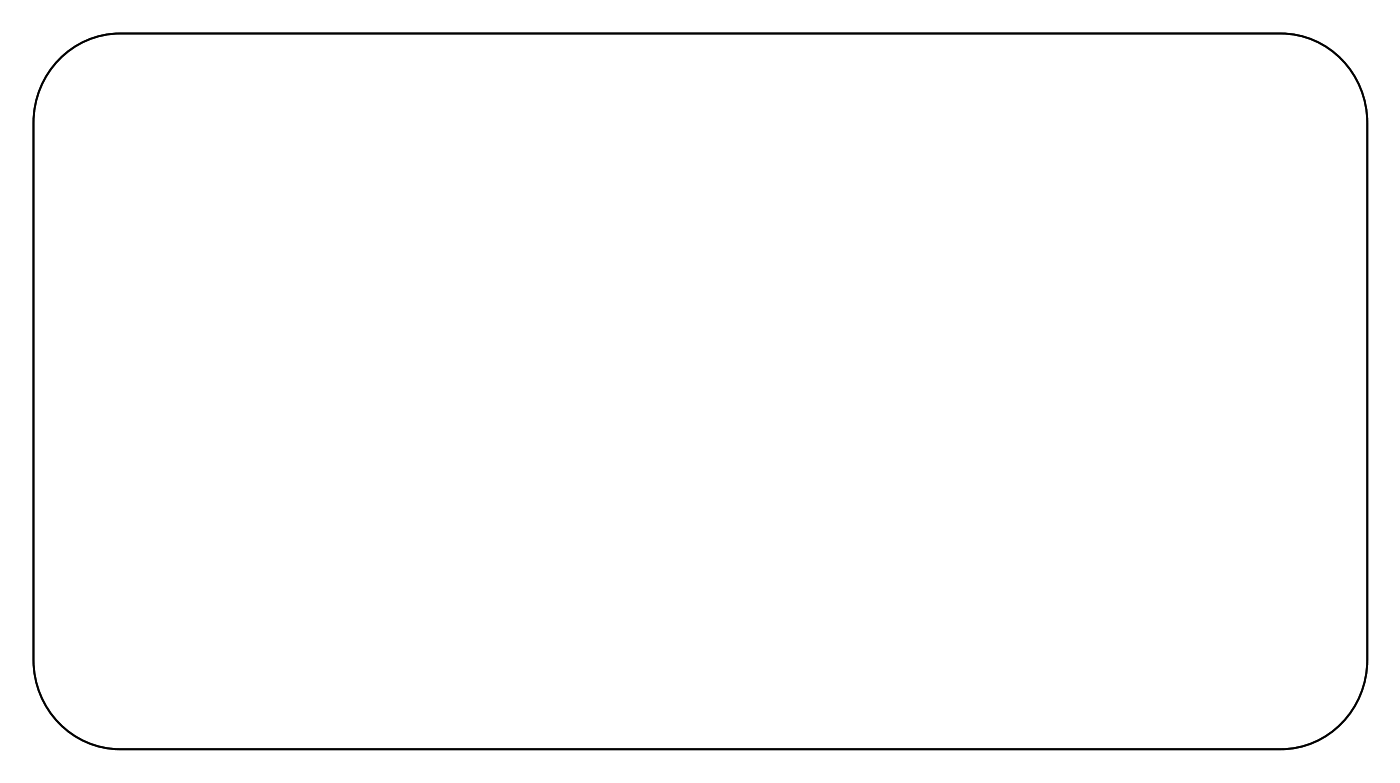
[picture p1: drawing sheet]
<svg xmlns="http://www.w3.org/2000/svg" width="152mm" height="85mm" viewBox="0 0 152 85" stroke-linecap="round" stroke-linejoin="round" font-family="sans-serif">
<path d="M6.8 6.1a9.2 9.2 0 0 1 6.3-2.5h126a9.6 9.6 0 0 1 9.4 9.8v58.2a9.6 9.6 0 0 1-9.4 9.8h-126a9.6 9.6 0 0 1-9.5-9.8v-58.2a9.8 9.8 0 0 1 3.2-7.3z" fill="none" stroke="#000" stroke-width=".2"/>
<path d="M6.8 6.1a9.8 9.8 0 0 0-3.2 7.3v58.2a9.6 9.6 0 0 0 9.5 9.8h126a9.6 9.6 0 0 0 9.4-9.8v-58.2a9.6 9.6 0 0 0-9.4-9.8h-126a9.2 9.2 0 0 0-6.3 2.5zM6.8 6.1a9.2 9.2 0 0 1 6.3-2.5h126a9.5 9.5 0 0 1 9.4 9.8v58.2a9.6 9.6 0 0 1-9.4 9.7h-126a9.5 9.5 0 0 1-9.5-9.7v-58.2a9.8 9.8 0 0 1 3.2-7.3z" fill="#000"/>
<path d="M84.1 76.5l-.1 .6a1.07 1.07 0 0 0 0 1.1 .64 .64 0 0 0 .8-.2 .69 .69 0 0 0 .7 .3 .69 .69 0 0 0 .6-.5l.1-.6 .3-.1v.1a.65 .65 0 0 0-.1 .7 .65 .65 0 0 0 .6 .4l.4-.3a.51 .51 0 0 0 .9 0 .9 .9 0 0 0 1.3-.1v.3a.68 .68 0 0 0-.6 .8 .58 .58 0 0 0 .7 .1 .58 .58 0 0 0 .3-.5l.1-.3 .5-.3a.5 .5 0 0 0 .8 0 .51 .51 0 0 0 .5 .3 .51 .51 0 0 0 .5-.3 .59 .59 0 0 0 .8 .2l-.1 .1a.45 .45 0 0 0-.4 .3 .45 .45 0 0 0 .1 .5 .71 .71 0 0 0 .9-.8l.5-.3a.5 .5 0 0 0 .5 .3 .5 .5 0 0 0 .4-.3 .5 .5 0 0 0 .5 .3 .5 .5 0 0 0 .4-.3 .88 .88 0 0 0 1.4-.1l.1 .3 .3 .1 .2-.1 .4-.2 .1 .1a.6 .6 0 0 0 .6 .2 .6 .6 0 0 0 .4-.5l-.5 .1-.1-.4a.76 .76 0 0 0 .7-1 .78 .78 0 0 0-1.1 .6l-.2 .7-.2 .1h-.1l-.1-.1 .3-1.1 .2-.2-.2-.1 .1-.5h-.1l-.4 .1-.1 .4-.1 .1v.1l-.1 .5a.74 .74 0 0 1-.9 .8v-.3a.85 .85 0 0 0 .7-1 .71 .71 0 0 0-1.1 .3l-.2 .6a.31 .31 0 0 1-.4 .4l.3-1.4h-.5l-.3 1.2-.3 .2-.1-.1 .3-1.3h-.5l-.3 1.3-.3 .3-.1-.1 .3-1.5h-.6a.77 .77 0 0 0-1 .6l-.2 .7a.23 .23 0 0 1-.3 .1l.2-1.4h-.5l-.2 1.1-.2 .3h-.1l-.1-.1 .2-1.3h-.5l-.2 1a.67 .67 0 0 1-.4 .6l.2-1.6h-.4l-.2 .7a.71 .71 0 0 1-.9 .7l-.1-.3a1.08 1.08 0 0 0 .8-.8v-.2l-.1-.1a1.04 1.04 0 0 0-1.2 1.1l-.2 .3h-.1l-.1-.1 .4-2.1-.5 .1-.2 .7a.87 .87 0 0 0-1.1 .5h-.2a.56 .56 0 0 0-.4-.6 .56 .56 0 0 0-.7 .2 1.81 1.81 0 0 0-.4 1.1l-.3 .2-.1-.1 .2-1.3zM92.9 78.6l.3-.1-.2 .4-.2-.2zM89.3 78.6l.2-.1-.2 .4-.1-.1zM85.6 76.8l.2-.2 .1 .1-.1 .3 .1 .4a.49 .49 0 0 1-.5 .5 1.36 1.36 0 0 1 .2-1.1zM93.1 76.8l.3-.1a1.32 1.32 0 0 1-.1 1l-.2 .2-.2-.1v-.5zM87.2 76.7h.3v.1l-.1 .9-.3 .2a.73 .73 0 0 1 0-1zM99.2 76.7l.2-.1a.52 .52 0 0 1-.4 .7zM96.9 76.6h.2a.5 .5 0 0 1-.5 .7l.1-.3zM89.2 76.7l.1-.1a.5 .5 0 0 1-.4 .7zM101 76.7a1.04 1.04 0 0 0-.1 1.5 .96 .96 0 0 0 1.1-.3 .68 .68 0 0 0 .7 .4 .68 .68 0 0 0 .6-.6l.2-.5 .2-.1-.2 1.1a.4 .4 0 0 0 .6-.1l.2-.9 .1-.4h.2l.1 .1-.3 1.3h.5l.3-1 .1-.4h.2l.1 .3a1.23 1.23 0 0 0 0 1.1 .39 .39 0 0 0 .6-.3l-.3-.1 .1-.4a.69 .69 0 0 0-.1-.9h-.3l-.4 .2-.1-.1a.47 .47 0 0 0-.7 0v-.1h-.5l-.1 .4-.3 .1a.53 .53 0 0 0-.5-.6 1.16 1.16 0 0 0-1 1.2l-.1 .2a.51 .51 0 0 1-.7 0 1.56 1.56 0 0 1 .3-1.1l.2-.1v.4h.1l.1-.1 .1-.3a.67 .67 0 0 0-1 .1zM102.8 76.8l.2-.1h.1v.3v.4a.49 .49 0 0 1-.5 .5 1.36 1.36 0 0 1 .2-1.1zM78.4 76.7a1.24 1.24 0 0 0-.2 1.4 .57 .57 0 0 0 .8-.1l.1 .1a.5 .5 0 0 0 .8-.1 .54 .54 0 0 0 .5 .3 .54 .54 0 0 0 .5-.3 .79 .79 0 0 0 .9 .2 .79 .79 0 0 0 .5-.8v-.2l.3-.1-.2 1.1h.5l.3-1.3 .3-.2 .1 .3h.2l.1-.3a.35 .35 0 0 0-.6-.1l-.1-.1h-.4a.42 .42 0 0 1-.4 .5h-.1a.55 .55 0 0 0-.3-.6 .55 .55 0 0 0-.6 .2l-.3 .4-.2 .4a.4 .4 0 0 1-.4 .5 1.87 1.87 0 0 1 .2-1.3l.2-.1-.1-.1v-.5h-.3a.4 .4 0 0 0-.3 .5l-.1 .1 .1 .1-.1 .5a.92 .92 0 0 1-.4 .8l-.2-.1 .3-1.3h-.6a.67 .67 0 0 0-.8 .2zM81.8 76.7l.1-.1 .1 .1-.1 .3a.69 .69 0 0 1-.4 .9 1.24 1.24 0 0 1 .3-1.2zM78.9 76.7h.2a.67 .67 0 0 1 0 .7 .38 .38 0 0 1-.5 .5 1.26 1.26 0 0 1 .3-1.2zM75.5 76.7a.99 .99 0 0 0-.1 1.5 .84 .84 0 0 0 1.1-.8v-.2l.3-.1-.2 1.1h.5l.2-.9a.44 .44 0 0 1 .4-.5l.1 .1h.2l.1-.3a.38 .38 0 0 0-.6 0v-.1h-.5l-.2 .4-.2 .1a.59 .59 0 0 0-.5-.6 .59 .59 0 0 0-.6 .3zM76 76.7l.1-.1 .1 .2v.4a.74 .74 0 0 1-.4 .7h-.1a1.27 1.27 0 0 1 .3-1.2zM71.1 75.8l-.4 1.8a.44 .44 0 0 0 0 .5 .44 .44 0 0 0 .6 .1l.3-.2a.59 .59 0 0 0 1 0l.2 .3h.3l.3-.3a.9 .9 0 0 0 1 .2 .9 .9 0 0 0 .6-.8 .6 .6 0 0 0-.6-.9h-.1l.1-.8a.43 .43 0 0 0-.5 .2l-.3 1.5a.41 .41 0 0 1-.5 .5l.2-1.4h-.5a.84 .84 0 0 0-1.1 .7 .69 .69 0 0 1-.3 .7h-.2v-.1l.3-2zM74.3 76.7l.2 .1a.83 .83 0 0 1-.4 1.1l-.1-.1v-.2zM72.5 76.7h.2a.68 .68 0 0 1-.1 .7 .38 .38 0 0 1-.4 .5 1.25 1.25 0 0 1 .3-1.2zM99.8 78a.3 .3 0 0 0 .6 0 .3 .3 0 0 0-.6 0zM90 76a.3 .3 0 0 0 .6 0 .3 .3 0 0 0-.6 0zM84.2 76a.28 .28 0 0 0 .5 0 .28 .28 0 0 0-.5 0z" fill="#fff"/>
<g fill="none" stroke="#fff" stroke-width=".11">
<path d="M71.1 75.8h.4l-.3 2v.1h.2a.69 .69 0 0 0 .3-.7 .85 .85 0 0 1 1.1-.7h.5l-.2 1.3 .1 .2a.54 .54 0 0 0 .4-.6l.3-1.5a.43 .43 0 0 1 .5-.2l-.1 .8h.1a.6 .6 0 0 1 .6 .9 .9 .9 0 0 1-.6 .8 .9 .9 0 0 1-1-.2l-.3 .3h-.3l-.2-.3a.68 .68 0 0 1-1 0 .59 .59 0 0 1-.9 .1v-.5zM72.5 76.7h.2a.68 .68 0 0 1-.1 .7 .38 .38 0 0 1-.4 .5 1.25 1.25 0 0 1 .3-1.2zM74.3 76.7l.2 .1a.83 .83 0 0 1-.4 1.1l-.1-.1v-.2zM75.5 76.7a.59 .59 0 0 1 .6-.3 .59 .59 0 0 1 .5 .6l.2-.1 .2-.4h.5v.1a.35 .35 0 0 1 .6 0l-.1 .3h-.2l-.2-.1a.51 .51 0 0 0-.3 .5l-.2 .9h-.4h-.1l.2-1.1-.3 .1a.96 .96 0 0 1-1.1 1 .99 .99 0 0 1 .1-1.5zM76 76.7l.1-.1 .1 .2v.4a.74 .74 0 0 1-.4 .7h-.1a1.27 1.27 0 0 1 .3-1.2zM78.4 76.7a.78 .78 0 0 1 .9-.2h.5l-.3 1.3 .2 .1a1.71 1.71 0 0 0 .4-1.3v-.1l.1-.1a.42 .42 0 0 1 .2-.4 .42 .42 0 0 1 .4-.1v.5l.1 .1-.2 .1-.1 .3a1.57 1.57 0 0 0-.1 1 .4 .4 0 0 0 .4-.5l.1-.2a.81 .81 0 0 1 1.2-.6l.1 .4h.1a.42 .42 0 0 0 .4-.5h.4l.1 .1 .1-.1a.31 .31 0 0 1 .5 .2l-.1 .3h-.2l-.1-.3-.3 .2-.3 1.3h-.5l.2-1h-.3a1.01 1.01 0 0 1-.9 1.1l-.5-.3a.56 .56 0 0 1-1 0l-.1 .1a.46 .46 0 0 1-.8-.1 .53 .53 0 0 1-.5 .3 .53 .53 0 0 1-.5-.4v-.4zM78.9 76.7h.2a.67 .67 0 0 1 0 .7 .38 .38 0 0 1-.5 .5 1.26 1.26 0 0 1 .3-1.2zM81.8 76.7l.1-.1 .1 .1-.1 .3a.69 .69 0 0 1-.4 .9 1.24 1.24 0 0 1 .3-1.2zM84.1 76.5h.5l-.2 1.3 .1 .1 .3-.2a1.21 1.21 0 0 1 1.1-1.3 .51 .51 0 0 1 .4 .6h.2l.3-.3a.68 .68 0 0 1 .8-.2l.2-.7 .5-.1-.4 2.1 .1 .1a.41 .41 0 0 0 .3-.5l.2-.5a.73 .73 0 0 1 1.1-.3 .71 .71 0 0 1-.6 .9l-.2 .1v.2a.44 .44 0 0 0 .8-.1l.1-.1 .3-1.1h.4l-.2 1.6a1.41 1.41 0 0 0 .5-1.3l.2-.3h.4l-.2 1.3 .1 .1 .2-.2 .3-1.2h.5l-.2 1.4a.23 .23 0 0 0 .3-.1 1.09 1.09 0 0 1 1.2-1.3h.6l-.3 1.5 .1 .1 .3-.3 .3-1.3h.5l-.3 1.3 .1 .1 .3-.2 .3-1.2h.5l-.3 1.4h.3l.1-.1 .1-.5a.95 .95 0 0 1 1.1-.8 .64 .64 0 0 1 .1 .6 .64 .64 0 0 1-.6 .4l-.1 .1-.1 .1a.43 .43 0 0 0 .8 .1l.2-.7 .1-.5v-.1l.1-.1 .1-.4 .1-.1h.4l-.1 .5 .2 .1-.2 .2-.3 1.1 .1 .1h.3l.1-.3a1.07 1.07 0 0 1 1.1-1.2l.2 .2a.91 .91 0 0 1-.8 1l.1 .3 .5-.1v.1a.62 .62 0 0 1-.5 .4 .62 .62 0 0 1-.6-.3 .56 .56 0 0 1-1 0v-.1l-.1 .1a.82 .82 0 0 1-1.3 0 .5 .5 0 0 1-.4 .3 .5 .5 0 0 1-.5-.3 .54 .54 0 0 1-.9 0 .77 .77 0 0 0-.6 .8 .51 .51 0 0 1-.5 .3 .51 .51 0 0 1-.5-.3 .83 .83 0 0 1 .6-.6 .54 .54 0 0 1-.8-.2 .53 .53 0 0 1-1 0 .55 .55 0 0 1-.9 0l-.4 .3a.71 .71 0 0 1-1 .8l-.1-.3a.85 .85 0 0 1 .6-.6v-.3a.9 .9 0 0 1-1.3 .1 .53 .53 0 0 1-.9 0l-.2 .1a.49 .49 0 0 1-.6 .1 .49 .49 0 0 1-.2-.5l.1-.6-.3 .2a.9 .9 0 0 1-1.2 .9l-.2-.2-.3 .2a.41 .41 0 0 1-.4 0 .41 .41 0 0 1-.2-.4zM85.6 76.8l.2-.2 .1 .1-.1 .3 .1 .4a.49 .49 0 0 1-.5 .5 1.36 1.36 0 0 1 .2-1.1zM87.2 76.7h.3v.1l-.1 .9-.3 .2a.73 .73 0 0 1 0-1zM89.2 76.7l.1-.1a.5 .5 0 0 1-.4 .7z"/>
<path d="M89.3 78.6l.2-.1-.2 .4-.1-.1zM92.9 78.6l.3-.1-.2 .4-.2-.2zM93.1 76.8l.3-.1a1.32 1.32 0 0 1-.1 1l-.2 .2-.2-.1v-.5zM96.9 76.6h.2a.5 .5 0 0 1-.5 .7l.1-.3zM99.2 76.7l.2-.1a.52 .52 0 0 1-.4 .7zM101 76.7a.72 .72 0 0 1 1-.1l-.1 .3-.1 .1h-.1v-.4a1.03 1.03 0 0 0-.5 1.2 .54 .54 0 0 0 .9-.4 .99 .99 0 0 1 1.1-.9l.2 .1 .1 .4 .3-.1 .1-.4h.5v.1a.47 .47 0 0 1 .8 .1 .55 .55 0 0 1 .8-.1l.1 .4-.2 .8 .3 .1a.38 .38 0 0 1-.3 .4 .38 .38 0 0 1-.4-.2l.1-1.2-.1-.1-.3 .1-.3 1.3h-.5l.3-1.3-.1-.1-.2 .1-.3 1.2a.4 .4 0 0 1-.6 .1l.2-1.1-.2 .1a.92 .92 0 0 1-1.3 .9l-.2-.2a.84 .84 0 0 1-1.3 .1 1.5 1.5 0 0 1 .3-1.3zM102.8 76.8l.3-.2v.1v.3v.4a.49 .49 0 0 1-.5 .5 1.36 1.36 0 0 1 .2-1.1z"/>
<circle cx="84.5" cy="76" r=".28"/>
<circle cx="90.3" cy="76" r=".28"/>
<circle cx="100.1" cy="78" r=".28"/>
</g>
<circle cx="141.2" cy="10.2" r="2" fill="#fff"/>
<circle cx="141.2" cy="10.2" r="2" fill="none" stroke="#fff" stroke-width="1.3" stroke-linecap="butt"/>
<circle cx="141.4" cy="74" r="2" fill="#fff"/>
<circle cx="141.4" cy="74" r="2" fill="none" stroke="#fff" stroke-width="1.3" stroke-linecap="butt"/>
<circle cx="11.6" cy="10.2" r="2" fill="#fff"/>
<circle cx="11.6" cy="10.2" r="2" fill="none" stroke="#fff" stroke-width="1.3" stroke-linecap="butt"/>
<circle cx="11.8" cy="74" r="2" fill="#fff"/>
<circle cx="11.8" cy="74" r="2" fill="none" stroke="#fff" stroke-width="1.3" stroke-linecap="butt"/>
<circle cx="97.4" cy="10.4" r="1.28" fill="#fff"/>
<circle cx="97.4" cy="10.4" r="1.28" fill="none" stroke="#fff" stroke-width=".51"/>
<circle cx="93.6" cy="14.2" r="1.28" fill="#fff"/>
<circle cx="93.6" cy="14.2" r="1.28" fill="none" stroke="#fff" stroke-width=".51"/>
<circle cx="101.2" cy="14.2" r="1.28" fill="#fff"/>
<circle cx="101.2" cy="14.2" r="1.28" fill="none" stroke="#fff" stroke-width=".51"/>
<circle cx="93.2" cy="7.1" r="1.07" fill="#fff"/>
<circle cx="93.2" cy="7.1" r="1.07" fill="none" stroke="#fff" stroke-width=".25"/>
<circle cx="101.7" cy="7.1" r="1.07" fill="#fff"/>
<circle cx="101.7" cy="7.1" r="1.07" fill="none" stroke="#fff" stroke-width=".25"/>
<circle cx="111.8" cy="10.4" r="1.28" fill="#fff"/>
<circle cx="111.8" cy="10.4" r="1.28" fill="none" stroke="#fff" stroke-width=".51"/>
<circle cx="108" cy="14.2" r="1.28" fill="#fff"/>
<circle cx="108" cy="14.2" r="1.28" fill="none" stroke="#fff" stroke-width=".51"/>
<circle cx="115.6" cy="14.2" r="1.28" fill="#fff"/>
<circle cx="115.6" cy="14.2" r="1.28" fill="none" stroke="#fff" stroke-width=".51"/>
<circle cx="107.6" cy="7.1" r="1.07" fill="#fff"/>
<circle cx="107.6" cy="7.1" r="1.07" fill="none" stroke="#fff" stroke-width=".25"/>
<circle cx="116.1" cy="7.1" r="1.07" fill="#fff"/>
<circle cx="116.1" cy="7.1" r="1.07" fill="none" stroke="#fff" stroke-width=".25"/>
<circle cx="23.4" cy="69" r=".84" fill="#fff"/>
<circle cx="23.4" cy="69" r=".84" fill="none" stroke="#fff" stroke-width=".73" stroke-linecap="butt"/>
<circle cx="18.4" cy="69" r=".84" fill="#fff"/>
<circle cx="18.4" cy="69" r=".84" fill="none" stroke="#fff" stroke-width=".73" stroke-linecap="butt"/>
<circle cx="18.4" cy="56.5" r=".84" fill="#fff"/>
<circle cx="18.4" cy="56.5" r=".84" fill="none" stroke="#fff" stroke-width=".73" stroke-linecap="butt"/>
<circle cx="23.4" cy="56.5" r=".84" fill="#fff"/>
<circle cx="23.4" cy="56.5" r=".84" fill="none" stroke="#fff" stroke-width=".73" stroke-linecap="butt"/>
<circle cx="129" cy="58.9" r=".84" fill="#fff"/>
<circle cx="129" cy="58.9" r=".84" fill="none" stroke="#fff" stroke-width=".73" stroke-linecap="butt"/>
<circle cx="125.4" cy="55.3" r=".84" fill="#fff"/>
<circle cx="125.4" cy="55.3" r=".84" fill="none" stroke="#fff" stroke-width=".73" stroke-linecap="butt"/>
<circle cx="134.3" cy="46.5" r=".84" fill="#fff"/>
<circle cx="134.3" cy="46.5" r=".84" fill="none" stroke="#fff" stroke-width=".73" stroke-linecap="butt"/>
<circle cx="137.8" cy="50" r=".84" fill="#fff"/>
<circle cx="137.8" cy="50" r=".84" fill="none" stroke="#fff" stroke-width=".73" stroke-linecap="butt"/>
<circle cx="116.8" cy="71.3" r=".84" fill="#fff"/>
<circle cx="116.8" cy="71.3" r=".84" fill="none" stroke="#fff" stroke-width=".73" stroke-linecap="butt"/>
<circle cx="113.2" cy="67.7" r=".84" fill="#fff"/>
<circle cx="113.2" cy="67.7" r=".84" fill="none" stroke="#fff" stroke-width=".73" stroke-linecap="butt"/>
<circle cx="122.1" cy="58.9" r=".84" fill="#fff"/>
<circle cx="122.1" cy="58.9" r=".84" fill="none" stroke="#fff" stroke-width=".73" stroke-linecap="butt"/>
<circle cx="125.6" cy="62.4" r=".84" fill="#fff"/>
<circle cx="125.6" cy="62.4" r=".84" fill="none" stroke="#fff" stroke-width=".73" stroke-linecap="butt"/>
<circle cx="96.8" cy="53" r=".7" fill="#fff"/>
<circle cx="96.8" cy="53" r=".7" fill="none" stroke="#fff" stroke-width=".76" stroke-linecap="butt"/>
<circle cx="96.8" cy="47.2" r=".7" fill="#fff"/>
<circle cx="96.8" cy="47.2" r=".7" fill="none" stroke="#fff" stroke-width=".76" stroke-linecap="butt"/>
<path d="M93.2 29h1.6v1.6h-1.6z" fill="#fff"/>
<path d="M93.2 29h1.6v1.6h-1.6z" fill="none" stroke="#fff" stroke-width=".76" stroke-linecap="butt"/>
<circle cx="94" cy="29.8" r=".79" fill="#fff"/>
<circle cx="94" cy="29.8" r=".79" fill="none" stroke="#fff" stroke-width=".76" stroke-linecap="butt"/>
<circle cx="94" cy="37.4" r=".79" fill="#fff"/>
<circle cx="94" cy="37.4" r=".79" fill="none" stroke="#fff" stroke-width=".76" stroke-linecap="butt"/>
<path d="M96.2 29h1.6v1.6h-1.6z" fill="#fff"/>
<path d="M96.2 29h1.6v1.6h-1.6z" fill="none" stroke="#fff" stroke-width=".76" stroke-linecap="butt"/>
<circle cx="97" cy="29.8" r=".79" fill="#fff"/>
<circle cx="97" cy="29.8" r=".79" fill="none" stroke="#fff" stroke-width=".76" stroke-linecap="butt"/>
<circle cx="97" cy="37.4" r=".79" fill="#fff"/>
<circle cx="97" cy="37.4" r=".79" fill="none" stroke="#fff" stroke-width=".76" stroke-linecap="butt"/>
<circle cx="97" cy="19.6" r=".7" fill="#fff"/>
<circle cx="97" cy="19.6" r=".7" fill="none" stroke="#fff" stroke-width=".76" stroke-linecap="butt"/>
<circle cx="97" cy="27.2" r=".7" fill="#fff"/>
<circle cx="97" cy="27.2" r=".7" fill="none" stroke="#fff" stroke-width=".76" stroke-linecap="butt"/>
<circle cx="94" cy="19.6" r=".7" fill="#fff"/>
<circle cx="94" cy="19.6" r=".7" fill="none" stroke="#fff" stroke-width=".76" stroke-linecap="butt"/>
<circle cx="94" cy="27.2" r=".7" fill="#fff"/>
<circle cx="94" cy="27.2" r=".7" fill="none" stroke="#fff" stroke-width=".76" stroke-linecap="butt"/>
<circle cx="106" cy="27.8" r=".7" fill="#fff"/>
<circle cx="106" cy="27.8" r=".7" fill="none" stroke="#fff" stroke-width=".76" stroke-linecap="butt"/>
<circle cx="106" cy="35.4" r=".7" fill="#fff"/>
<circle cx="106" cy="35.4" r=".7" fill="none" stroke="#fff" stroke-width=".76" stroke-linecap="butt"/>
<circle cx="92.8" cy="48.8" r=".7" fill="#fff"/>
<circle cx="92.8" cy="48.8" r=".7" fill="none" stroke="#fff" stroke-width=".76" stroke-linecap="butt"/>
<circle cx="92.8" cy="51.4" r=".7" fill="#fff"/>
<circle cx="92.8" cy="51.4" r=".7" fill="none" stroke="#fff" stroke-width=".76" stroke-linecap="butt"/>
<circle cx="104.6" cy="19.8" r=".7" fill="#fff"/>
<circle cx="104.6" cy="19.8" r=".7" fill="none" stroke="#fff" stroke-width=".76" stroke-linecap="butt"/>
<circle cx="104.6" cy="12.2" r=".7" fill="#fff"/>
<circle cx="104.6" cy="12.2" r=".7" fill="none" stroke="#fff" stroke-width=".76" stroke-linecap="butt"/>
<circle cx="142.2" cy="31.2" r=".74" fill="#fff"/>
<circle cx="142.2" cy="31.2" r=".74" fill="none" stroke="#fff" stroke-width=".68" stroke-linecap="butt"/>
<circle cx="139.7" cy="31.2" r=".74" fill="#fff"/>
<circle cx="139.7" cy="31.2" r=".74" fill="none" stroke="#fff" stroke-width=".68" stroke-linecap="butt"/>
<circle cx="137.1" cy="31.2" r=".74" fill="#fff"/>
<circle cx="137.1" cy="31.2" r=".74" fill="none" stroke="#fff" stroke-width=".68" stroke-linecap="butt"/>
<circle cx="144.6" cy="23.7" r="1.35" fill="#fff"/>
<circle cx="144.6" cy="23.7" r="1.35" fill="none" stroke="#fff" stroke-width=".71" stroke-linecap="butt"/>
<circle cx="134.7" cy="23.7" r="1.35" fill="#fff"/>
<circle cx="134.7" cy="23.7" r="1.35" fill="none" stroke="#fff" stroke-width=".71" stroke-linecap="butt"/>
<circle cx="16.8" cy="31.2" r=".74" fill="#fff"/>
<circle cx="16.8" cy="31.2" r=".74" fill="none" stroke="#fff" stroke-width=".68" stroke-linecap="butt"/>
<circle cx="14.3" cy="31.2" r=".74" fill="#fff"/>
<circle cx="14.3" cy="31.2" r=".74" fill="none" stroke="#fff" stroke-width=".68" stroke-linecap="butt"/>
<circle cx="11.7" cy="31.2" r=".74" fill="#fff"/>
<circle cx="11.7" cy="31.2" r=".74" fill="none" stroke="#fff" stroke-width=".68" stroke-linecap="butt"/>
<circle cx="19.2" cy="23.7" r="1.35" fill="#fff"/>
<circle cx="19.2" cy="23.7" r="1.35" fill="none" stroke="#fff" stroke-width=".71" stroke-linecap="butt"/>
<circle cx="9.3" cy="23.7" r="1.35" fill="#fff"/>
<circle cx="9.3" cy="23.7" r="1.35" fill="none" stroke="#fff" stroke-width=".71" stroke-linecap="butt"/>
<circle cx="42.8" cy="14.2" r=".7" fill="#fff"/>
<circle cx="42.8" cy="14.2" r=".7" fill="none" stroke="#fff" stroke-width=".76" stroke-linecap="butt"/>
<circle cx="42.8" cy="7.8" r=".7" fill="#fff"/>
<circle cx="42.8" cy="7.8" r=".7" fill="none" stroke="#fff" stroke-width=".76" stroke-linecap="butt"/>
<circle cx="38.4" cy="29.8" r=".7" fill="#fff"/>
<circle cx="38.4" cy="29.8" r=".7" fill="none" stroke="#fff" stroke-width=".76" stroke-linecap="butt"/>
<circle cx="31.4" cy="29.8" r=".7" fill="#fff"/>
<circle cx="31.4" cy="29.8" r=".7" fill="none" stroke="#fff" stroke-width=".76" stroke-linecap="butt"/>
<circle cx="38.4" cy="27.2" r=".7" fill="#fff"/>
<circle cx="38.4" cy="27.2" r=".7" fill="none" stroke="#fff" stroke-width=".76" stroke-linecap="butt"/>
<circle cx="31.4" cy="27.2" r=".7" fill="#fff"/>
<circle cx="31.4" cy="27.2" r=".7" fill="none" stroke="#fff" stroke-width=".76" stroke-linecap="butt"/>
<circle cx="63.6" cy="43" r=".7" fill="#fff"/>
<circle cx="63.6" cy="43" r=".7" fill="none" stroke="#fff" stroke-width=".76" stroke-linecap="butt"/>
<circle cx="63.6" cy="37.1" r=".7" fill="#fff"/>
<circle cx="63.6" cy="37.1" r=".7" fill="none" stroke="#fff" stroke-width=".76" stroke-linecap="butt"/>
<circle cx="36.8" cy="52.6" r=".7" fill="#fff"/>
<circle cx="36.8" cy="52.6" r=".7" fill="none" stroke="#fff" stroke-width=".76" stroke-linecap="butt"/>
<circle cx="41.7" cy="52.6" r=".7" fill="#fff"/>
<circle cx="41.7" cy="52.6" r=".7" fill="none" stroke="#fff" stroke-width=".76" stroke-linecap="butt"/>
<circle cx="80.1" cy="22.1" r=".7" fill="#fff"/>
<circle cx="80.1" cy="22.1" r=".7" fill="none" stroke="#fff" stroke-width=".76" stroke-linecap="butt"/>
<circle cx="79.9" cy="31.7" r=".7" fill="#fff"/>
<circle cx="79.9" cy="31.7" r=".7" fill="none" stroke="#fff" stroke-width=".76" stroke-linecap="butt"/>
<path d="M55.8 72.9h1.4v1.4h-1.4z" fill="#fff"/>
<path d="M55.8 72.9h1.4v1.4h-1.4z" fill="none" stroke="#fff" stroke-width=".76" stroke-linecap="butt"/>
<circle cx="56.5" cy="73.6" r=".7" fill="#fff"/>
<circle cx="56.5" cy="73.6" r=".7" fill="none" stroke="#fff" stroke-width=".76" stroke-linecap="butt"/>
<circle cx="56.5" cy="76.1" r=".7" fill="#fff"/>
<circle cx="56.5" cy="76.1" r=".7" fill="none" stroke="#fff" stroke-width=".76" stroke-linecap="butt"/>
<path d="M55.9 69.1h1.4v1.4h-1.4z" fill="#fff"/>
<path d="M55.9 69.1h1.4v1.4h-1.4z" fill="none" stroke="#fff" stroke-width=".76" stroke-linecap="butt"/>
<circle cx="56.6" cy="69.8" r=".7" fill="#fff"/>
<circle cx="56.6" cy="69.8" r=".7" fill="none" stroke="#fff" stroke-width=".76" stroke-linecap="butt"/>
<circle cx="56.6" cy="67.3" r=".7" fill="#fff"/>
<circle cx="56.6" cy="67.3" r=".7" fill="none" stroke="#fff" stroke-width=".76" stroke-linecap="butt"/>
<circle cx="52" cy="54.1" r=".7" fill="#fff"/>
<circle cx="52" cy="54.1" r=".7" fill="none" stroke="#fff" stroke-width=".76" stroke-linecap="butt"/>
<circle cx="52" cy="48" r=".7" fill="#fff"/>
<circle cx="52" cy="48" r=".7" fill="none" stroke="#fff" stroke-width=".76" stroke-linecap="butt"/>
<circle cx="86.1" cy="62.2" r=".64" fill="#fff"/>
<circle cx="86.1" cy="62.2" r=".64" fill="none" stroke="#fff" stroke-width=".76" stroke-linecap="butt"/>
<circle cx="86.1" cy="59.6" r=".64" fill="#fff"/>
<circle cx="86.1" cy="59.6" r=".64" fill="none" stroke="#fff" stroke-width=".76" stroke-linecap="butt"/>
<circle cx="79.3" cy="60.2" r=".6" fill="#fff"/>
<circle cx="79.3" cy="60.2" r=".6" fill="none" stroke="#fff" stroke-width=".65" stroke-linecap="butt"/>
<path d="M78.7 59.6h1.2v1.2h-1.2z" fill="#fff"/>
<path d="M78.7 59.6h1.2v1.2h-1.2z" fill="none" stroke="#fff" stroke-width=".65" stroke-linecap="butt"/>
<circle cx="79.3" cy="62.7" r=".6" fill="#fff"/>
<circle cx="79.3" cy="62.7" r=".6" fill="none" stroke="#fff" stroke-width=".65" stroke-linecap="butt"/>
<circle cx="83.3" cy="58" r=".7" fill="#fff"/>
<circle cx="83.3" cy="58" r=".7" fill="none" stroke="#fff" stroke-width=".76" stroke-linecap="butt"/>
<circle cx="83.3" cy="65.6" r=".7" fill="#fff"/>
<circle cx="83.3" cy="65.6" r=".7" fill="none" stroke="#fff" stroke-width=".76" stroke-linecap="butt"/>
<circle cx="49.8" cy="43.5" r=".6" fill="#fff"/>
<circle cx="49.8" cy="43.5" r=".6" fill="none" stroke="#fff" stroke-width=".65" stroke-linecap="butt"/>
<path d="M49.2 42.9h1.2v1.2h-1.2z" fill="#fff"/>
<path d="M49.2 42.9h1.2v1.2h-1.2z" fill="none" stroke="#fff" stroke-width=".65" stroke-linecap="butt"/>
<circle cx="49.8" cy="41" r=".6" fill="#fff"/>
<circle cx="49.8" cy="41" r=".6" fill="none" stroke="#fff" stroke-width=".65" stroke-linecap="butt"/>
<circle cx="71" cy="21.9" r=".7" fill="#fff"/>
<circle cx="71" cy="21.9" r=".7" fill="none" stroke="#fff" stroke-width=".76" stroke-linecap="butt"/>
<circle cx="77.5" cy="21.9" r=".7" fill="#fff"/>
<circle cx="77.5" cy="21.9" r=".7" fill="none" stroke="#fff" stroke-width=".76" stroke-linecap="butt"/>
<circle cx="71" cy="17.4" r=".7" fill="#fff"/>
<circle cx="71" cy="17.4" r=".7" fill="none" stroke="#fff" stroke-width=".76" stroke-linecap="butt"/>
<circle cx="77.5" cy="17.4" r=".7" fill="#fff"/>
<circle cx="77.5" cy="17.4" r=".7" fill="none" stroke="#fff" stroke-width=".76" stroke-linecap="butt"/>
<circle cx="66.3" cy="20.7" r=".7" fill="#fff"/>
<circle cx="66.3" cy="20.7" r=".7" fill="none" stroke="#fff" stroke-width=".76" stroke-linecap="butt"/>
<circle cx="58.7" cy="20.7" r=".7" fill="#fff"/>
<circle cx="58.7" cy="20.7" r=".7" fill="none" stroke="#fff" stroke-width=".76" stroke-linecap="butt"/>
<circle cx="53.4" cy="44.2" r=".7" fill="#fff"/>
<circle cx="53.4" cy="44.2" r=".7" fill="none" stroke="#fff" stroke-width=".76" stroke-linecap="butt"/>
<circle cx="53.4" cy="36.6" r=".7" fill="#fff"/>
<circle cx="53.4" cy="36.6" r=".7" fill="none" stroke="#fff" stroke-width=".76" stroke-linecap="butt"/>
<circle cx="37.2" cy="49.7" r=".7" fill="#fff"/>
<circle cx="37.2" cy="49.7" r=".7" fill="none" stroke="#fff" stroke-width=".76" stroke-linecap="butt"/>
<circle cx="41.4" cy="49.8" r=".7" fill="#fff"/>
<circle cx="41.4" cy="49.8" r=".7" fill="none" stroke="#fff" stroke-width=".76" stroke-linecap="butt"/>
<circle cx="21" cy="16.3" r="1.52" fill="#fff"/>
<circle cx="21" cy="16.3" r="1.52" fill="none" stroke="#fff" stroke-width=".76" stroke-linecap="butt"/>
<circle cx="21" cy="10.2" r="1.52" fill="#fff"/>
<circle cx="21" cy="10.2" r="1.52" fill="none" stroke="#fff" stroke-width=".76" stroke-linecap="butt"/>
<circle cx="25.8" cy="13.3" r="1.52" fill="#fff"/>
<circle cx="25.8" cy="13.3" r="1.52" fill="none" stroke="#fff" stroke-width=".76" stroke-linecap="butt"/>
<path d="M60.6 73.6h1.6v1.6h-1.6z" fill="#fff"/>
<path d="M60.6 73.6h1.6v1.6h-1.6z" fill="none" stroke="#fff" stroke-width=".76" stroke-linecap="butt"/>
<circle cx="61.4" cy="74.4" r=".79" fill="#fff"/>
<circle cx="61.4" cy="74.4" r=".79" fill="none" stroke="#fff" stroke-width=".76" stroke-linecap="butt"/>
<circle cx="61.4" cy="71.9" r=".79" fill="#fff"/>
<circle cx="61.4" cy="71.9" r=".79" fill="none" stroke="#fff" stroke-width=".76" stroke-linecap="butt"/>
<circle cx="61.4" cy="69.3" r=".79" fill="#fff"/>
<circle cx="61.4" cy="69.3" r=".79" fill="none" stroke="#fff" stroke-width=".76" stroke-linecap="butt"/>
<path d="M46.7 51.9h1.5v1.5h-1.5z" fill="#fff"/>
<path d="M46.7 51.9h1.5v1.5h-1.5z" fill="none" stroke="#fff" stroke-width=".76" stroke-linecap="butt"/>
<circle cx="47.5" cy="52.7" r=".74" fill="#fff"/>
<circle cx="47.5" cy="52.7" r=".74" fill="none" stroke="#fff" stroke-width=".76" stroke-linecap="butt"/>
<circle cx="47.5" cy="55.2" r=".74" fill="#fff"/>
<circle cx="47.5" cy="55.2" r=".74" fill="none" stroke="#fff" stroke-width=".76" stroke-linecap="butt"/>
<circle cx="47.5" cy="57.7" r=".74" fill="#fff"/>
<circle cx="47.5" cy="57.7" r=".74" fill="none" stroke="#fff" stroke-width=".76" stroke-linecap="butt"/>
<path d="M37.6 55h1.6v1.6h-1.6z" fill="#fff"/>
<path d="M37.6 55h1.6v1.6h-1.6z" fill="none" stroke="#fff" stroke-width=".76" stroke-linecap="butt"/>
<circle cx="38.4" cy="55.8" r=".79" fill="#fff"/>
<circle cx="38.4" cy="55.8" r=".79" fill="none" stroke="#fff" stroke-width=".76" stroke-linecap="butt"/>
<circle cx="30.8" cy="55.8" r=".79" fill="#fff"/>
<circle cx="30.8" cy="55.8" r=".79" fill="none" stroke="#fff" stroke-width=".76" stroke-linecap="butt"/>
<circle cx="72" cy="37.3" r=".65" fill="#fff"/>
<circle cx="72" cy="37.3" r=".65" fill="none" stroke="#fff" stroke-width=".75" stroke-linecap="butt"/>
<circle cx="72" cy="42.2" r=".65" fill="#fff"/>
<circle cx="72" cy="42.2" r=".65" fill="none" stroke="#fff" stroke-width=".75" stroke-linecap="butt"/>
<circle cx="77.4" cy="36.2" r=".64" fill="#fff"/>
<circle cx="77.4" cy="36.2" r=".64" fill="none" stroke="#fff" stroke-width=".76" stroke-linecap="butt"/>
<circle cx="77.4" cy="33.7" r=".64" fill="#fff"/>
<circle cx="77.4" cy="33.7" r=".64" fill="none" stroke="#fff" stroke-width=".76" stroke-linecap="butt"/>
<circle cx="76" cy="40.6" r=".64" fill="#fff"/>
<circle cx="76" cy="40.6" r=".64" fill="none" stroke="#fff" stroke-width=".76" stroke-linecap="butt"/>
<circle cx="76" cy="38" r=".64" fill="#fff"/>
<circle cx="76" cy="38" r=".64" fill="none" stroke="#fff" stroke-width=".76" stroke-linecap="butt"/>
<circle cx="66" cy="18.4" r=".64" fill="#fff"/>
<circle cx="66" cy="18.4" r=".64" fill="none" stroke="#fff" stroke-width=".76" stroke-linecap="butt"/>
<circle cx="60.9" cy="18.4" r=".64" fill="#fff"/>
<circle cx="60.9" cy="18.4" r=".64" fill="none" stroke="#fff" stroke-width=".76" stroke-linecap="butt"/>
<circle cx="89.4" cy="38.6" r=".74" fill="#fff"/>
<circle cx="89.4" cy="38.6" r=".74" fill="none" stroke="#fff" stroke-width=".76" stroke-linecap="butt"/>
<circle cx="89.4" cy="41.2" r=".74" fill="#fff"/>
<circle cx="89.4" cy="41.2" r=".74" fill="none" stroke="#fff" stroke-width=".76" stroke-linecap="butt"/>
<circle cx="89.4" cy="43.7" r=".74" fill="#fff"/>
<circle cx="89.4" cy="43.7" r=".74" fill="none" stroke="#fff" stroke-width=".76" stroke-linecap="butt"/>
<circle cx="89.4" cy="46.3" r=".74" fill="#fff"/>
<circle cx="89.4" cy="46.3" r=".74" fill="none" stroke="#fff" stroke-width=".76" stroke-linecap="butt"/>
<circle cx="89.4" cy="48.8" r=".74" fill="#fff"/>
<circle cx="89.4" cy="48.8" r=".74" fill="none" stroke="#fff" stroke-width=".76" stroke-linecap="butt"/>
<circle cx="89.4" cy="51.3" r=".74" fill="#fff"/>
<circle cx="89.4" cy="51.3" r=".74" fill="none" stroke="#fff" stroke-width=".76" stroke-linecap="butt"/>
<circle cx="89.4" cy="53.9" r=".74" fill="#fff"/>
<circle cx="89.4" cy="53.9" r=".74" fill="none" stroke="#fff" stroke-width=".76" stroke-linecap="butt"/>
<circle cx="89.4" cy="56.4" r=".74" fill="#fff"/>
<circle cx="89.4" cy="56.4" r=".74" fill="none" stroke="#fff" stroke-width=".76" stroke-linecap="butt"/>
<circle cx="89.4" cy="16.8" r=".74" fill="#fff"/>
<circle cx="89.4" cy="16.8" r=".74" fill="none" stroke="#fff" stroke-width=".76" stroke-linecap="butt"/>
<circle cx="89.4" cy="19.4" r=".74" fill="#fff"/>
<circle cx="89.4" cy="19.4" r=".74" fill="none" stroke="#fff" stroke-width=".76" stroke-linecap="butt"/>
<circle cx="89.4" cy="21.9" r=".74" fill="#fff"/>
<circle cx="89.4" cy="21.9" r=".74" fill="none" stroke="#fff" stroke-width=".76" stroke-linecap="butt"/>
<circle cx="89.4" cy="24.4" r=".74" fill="#fff"/>
<circle cx="89.4" cy="24.4" r=".74" fill="none" stroke="#fff" stroke-width=".76" stroke-linecap="butt"/>
<circle cx="89.4" cy="27" r=".74" fill="#fff"/>
<circle cx="89.4" cy="27" r=".74" fill="none" stroke="#fff" stroke-width=".76" stroke-linecap="butt"/>
<circle cx="89.4" cy="29.5" r=".74" fill="#fff"/>
<circle cx="89.4" cy="29.5" r=".74" fill="none" stroke="#fff" stroke-width=".76" stroke-linecap="butt"/>
<circle cx="89.4" cy="32.1" r=".74" fill="#fff"/>
<circle cx="89.4" cy="32.1" r=".74" fill="none" stroke="#fff" stroke-width=".76" stroke-linecap="butt"/>
<circle cx="89.4" cy="34.6" r=".74" fill="#fff"/>
<circle cx="89.4" cy="34.6" r=".74" fill="none" stroke="#fff" stroke-width=".76" stroke-linecap="butt"/>
<circle cx="41.1" cy="34.6" r=".74" fill="#fff"/>
<circle cx="41.1" cy="34.6" r=".74" fill="none" stroke="#fff" stroke-width=".76" stroke-linecap="butt"/>
<circle cx="41.1" cy="37.1" r=".74" fill="#fff"/>
<circle cx="41.1" cy="37.1" r=".74" fill="none" stroke="#fff" stroke-width=".76" stroke-linecap="butt"/>
<circle cx="41.1" cy="39.7" r=".74" fill="#fff"/>
<circle cx="41.1" cy="39.7" r=".74" fill="none" stroke="#fff" stroke-width=".76" stroke-linecap="butt"/>
<circle cx="41.1" cy="42.2" r=".74" fill="#fff"/>
<circle cx="41.1" cy="42.2" r=".74" fill="none" stroke="#fff" stroke-width=".76" stroke-linecap="butt"/>
<circle cx="41.1" cy="44.8" r=".74" fill="#fff"/>
<circle cx="41.1" cy="44.8" r=".74" fill="none" stroke="#fff" stroke-width=".76" stroke-linecap="butt"/>
<circle cx="41.1" cy="47.3" r=".74" fill="#fff"/>
<circle cx="41.1" cy="47.3" r=".74" fill="none" stroke="#fff" stroke-width=".76" stroke-linecap="butt"/>
<circle cx="41.1" cy="16.8" r=".74" fill="#fff"/>
<circle cx="41.1" cy="16.8" r=".74" fill="none" stroke="#fff" stroke-width=".76" stroke-linecap="butt"/>
<circle cx="41.1" cy="19.4" r=".74" fill="#fff"/>
<circle cx="41.1" cy="19.4" r=".74" fill="none" stroke="#fff" stroke-width=".76" stroke-linecap="butt"/>
<circle cx="41.1" cy="21.9" r=".74" fill="#fff"/>
<circle cx="41.1" cy="21.9" r=".74" fill="none" stroke="#fff" stroke-width=".76" stroke-linecap="butt"/>
<circle cx="41.1" cy="24.4" r=".74" fill="#fff"/>
<circle cx="41.1" cy="24.4" r=".74" fill="none" stroke="#fff" stroke-width=".76" stroke-linecap="butt"/>
<circle cx="41.1" cy="27" r=".74" fill="#fff"/>
<circle cx="41.1" cy="27" r=".74" fill="none" stroke="#fff" stroke-width=".76" stroke-linecap="butt"/>
<circle cx="41.1" cy="29.5" r=".74" fill="#fff"/>
<circle cx="41.1" cy="29.5" r=".74" fill="none" stroke="#fff" stroke-width=".76" stroke-linecap="butt"/>
<path d="M66.5 23h1.4v1.4h-1.4z" fill="#fff"/>
<path d="M66.5 23h1.4v1.4h-1.4z" fill="none" stroke="#fff" stroke-width=".76" stroke-linecap="butt"/>
<circle cx="67.2" cy="23.7" r=".7" fill="#fff"/>
<circle cx="67.2" cy="23.7" r=".7" fill="none" stroke="#fff" stroke-width=".76" stroke-linecap="butt"/>
<circle cx="59.6" cy="23.7" r=".7" fill="#fff"/>
<circle cx="59.6" cy="23.7" r=".7" fill="none" stroke="#fff" stroke-width=".76" stroke-linecap="butt"/>
<circle cx="67.2" cy="26.3" r=".7" fill="#fff"/>
<circle cx="67.2" cy="26.3" r=".7" fill="none" stroke="#fff" stroke-width=".76" stroke-linecap="butt"/>
<circle cx="59.6" cy="26.3" r=".7" fill="#fff"/>
<circle cx="59.6" cy="26.3" r=".7" fill="none" stroke="#fff" stroke-width=".76" stroke-linecap="butt"/>
<circle cx="67.2" cy="28.8" r=".7" fill="#fff"/>
<circle cx="67.2" cy="28.8" r=".7" fill="none" stroke="#fff" stroke-width=".76" stroke-linecap="butt"/>
<circle cx="59.6" cy="28.8" r=".7" fill="#fff"/>
<circle cx="59.6" cy="28.8" r=".7" fill="none" stroke="#fff" stroke-width=".76" stroke-linecap="butt"/>
<circle cx="67.2" cy="31.4" r=".7" fill="#fff"/>
<circle cx="67.2" cy="31.4" r=".7" fill="none" stroke="#fff" stroke-width=".76" stroke-linecap="butt"/>
<circle cx="59.6" cy="31.4" r=".7" fill="#fff"/>
<circle cx="59.6" cy="31.4" r=".7" fill="none" stroke="#fff" stroke-width=".76" stroke-linecap="butt"/>
<circle cx="67.2" cy="33.9" r=".7" fill="#fff"/>
<circle cx="67.2" cy="33.9" r=".7" fill="none" stroke="#fff" stroke-width=".76" stroke-linecap="butt"/>
<circle cx="59.6" cy="33.9" r=".7" fill="#fff"/>
<circle cx="59.6" cy="33.9" r=".7" fill="none" stroke="#fff" stroke-width=".76" stroke-linecap="butt"/>
<circle cx="67.2" cy="36.4" r=".7" fill="#fff"/>
<circle cx="67.2" cy="36.4" r=".7" fill="none" stroke="#fff" stroke-width=".76" stroke-linecap="butt"/>
<circle cx="59.6" cy="36.4" r=".7" fill="#fff"/>
<circle cx="59.6" cy="36.4" r=".7" fill="none" stroke="#fff" stroke-width=".76" stroke-linecap="butt"/>
<circle cx="67.2" cy="39" r=".7" fill="#fff"/>
<circle cx="67.2" cy="39" r=".7" fill="none" stroke="#fff" stroke-width=".76" stroke-linecap="butt"/>
<circle cx="59.6" cy="39" r=".7" fill="#fff"/>
<circle cx="59.6" cy="39" r=".7" fill="none" stroke="#fff" stroke-width=".76" stroke-linecap="butt"/>
<circle cx="67.2" cy="41.5" r=".7" fill="#fff"/>
<circle cx="67.2" cy="41.5" r=".7" fill="none" stroke="#fff" stroke-width=".76" stroke-linecap="butt"/>
<circle cx="59.6" cy="41.5" r=".7" fill="#fff"/>
<circle cx="59.6" cy="41.5" r=".7" fill="none" stroke="#fff" stroke-width=".76" stroke-linecap="butt"/>
<circle cx="67.2" cy="44.1" r=".7" fill="#fff"/>
<circle cx="67.2" cy="44.1" r=".7" fill="none" stroke="#fff" stroke-width=".76" stroke-linecap="butt"/>
<circle cx="59.6" cy="44.1" r=".7" fill="#fff"/>
<circle cx="59.6" cy="44.1" r=".7" fill="none" stroke="#fff" stroke-width=".76" stroke-linecap="butt"/>
<circle cx="67.2" cy="46.6" r=".7" fill="#fff"/>
<circle cx="67.2" cy="46.6" r=".7" fill="none" stroke="#fff" stroke-width=".76" stroke-linecap="butt"/>
<circle cx="59.6" cy="46.6" r=".7" fill="#fff"/>
<circle cx="59.6" cy="46.6" r=".7" fill="none" stroke="#fff" stroke-width=".76" stroke-linecap="butt"/>
<circle cx="67.2" cy="49.1" r=".7" fill="#fff"/>
<circle cx="67.2" cy="49.1" r=".7" fill="none" stroke="#fff" stroke-width=".76" stroke-linecap="butt"/>
<circle cx="59.6" cy="49.1" r=".7" fill="#fff"/>
<circle cx="59.6" cy="49.1" r=".7" fill="none" stroke="#fff" stroke-width=".76" stroke-linecap="butt"/>
<circle cx="67.2" cy="51.7" r=".7" fill="#fff"/>
<circle cx="67.2" cy="51.7" r=".7" fill="none" stroke="#fff" stroke-width=".76" stroke-linecap="butt"/>
<circle cx="59.6" cy="51.7" r=".7" fill="#fff"/>
<circle cx="59.6" cy="51.7" r=".7" fill="none" stroke="#fff" stroke-width=".76" stroke-linecap="butt"/>
<circle cx="67.2" cy="54.2" r=".7" fill="#fff"/>
<circle cx="67.2" cy="54.2" r=".7" fill="none" stroke="#fff" stroke-width=".76" stroke-linecap="butt"/>
<circle cx="59.6" cy="54.2" r=".7" fill="#fff"/>
<circle cx="59.6" cy="54.2" r=".7" fill="none" stroke="#fff" stroke-width=".76" stroke-linecap="butt"/>
<circle cx="67.2" cy="56.8" r=".7" fill="#fff"/>
<circle cx="67.2" cy="56.8" r=".7" fill="none" stroke="#fff" stroke-width=".76" stroke-linecap="butt"/>
<circle cx="59.6" cy="56.8" r=".7" fill="#fff"/>
<circle cx="59.6" cy="56.8" r=".7" fill="none" stroke="#fff" stroke-width=".76" stroke-linecap="butt"/>
<circle cx="45.8" cy="12.9" r=".74" fill="#fff"/>
<circle cx="45.8" cy="12.9" r=".74" fill="none" stroke="#fff" stroke-width=".76" stroke-linecap="butt"/>
<circle cx="48.4" cy="12.9" r=".74" fill="#fff"/>
<circle cx="48.4" cy="12.9" r=".74" fill="none" stroke="#fff" stroke-width=".76" stroke-linecap="butt"/>
<circle cx="50.9" cy="12.9" r=".74" fill="#fff"/>
<circle cx="50.9" cy="12.9" r=".74" fill="none" stroke="#fff" stroke-width=".76" stroke-linecap="butt"/>
<circle cx="53.5" cy="12.9" r=".74" fill="#fff"/>
<circle cx="53.5" cy="12.9" r=".74" fill="none" stroke="#fff" stroke-width=".76" stroke-linecap="butt"/>
<circle cx="56" cy="12.9" r=".74" fill="#fff"/>
<circle cx="56" cy="12.9" r=".74" fill="none" stroke="#fff" stroke-width=".76" stroke-linecap="butt"/>
<circle cx="58.5" cy="12.9" r=".74" fill="#fff"/>
<circle cx="58.5" cy="12.9" r=".74" fill="none" stroke="#fff" stroke-width=".76" stroke-linecap="butt"/>
<circle cx="117" cy="46.9" r=".84" fill="#fff"/>
<circle cx="117" cy="46.9" r=".84" fill="none" stroke="#fff" stroke-width=".73" stroke-linecap="butt"/>
<circle cx="113.4" cy="43.3" r=".84" fill="#fff"/>
<circle cx="113.4" cy="43.3" r=".84" fill="none" stroke="#fff" stroke-width=".73" stroke-linecap="butt"/>
<circle cx="122.3" cy="34.5" r=".84" fill="#fff"/>
<circle cx="122.3" cy="34.5" r=".84" fill="none" stroke="#fff" stroke-width=".73" stroke-linecap="butt"/>
<circle cx="125.8" cy="38" r=".84" fill="#fff"/>
<circle cx="125.8" cy="38" r=".84" fill="none" stroke="#fff" stroke-width=".73" stroke-linecap="butt"/>
<circle cx="104.4" cy="59.3" r=".84" fill="#fff"/>
<circle cx="104.4" cy="59.3" r=".84" fill="none" stroke="#fff" stroke-width=".73" stroke-linecap="butt"/>
<circle cx="100.8" cy="55.7" r=".84" fill="#fff"/>
<circle cx="100.8" cy="55.7" r=".84" fill="none" stroke="#fff" stroke-width=".73" stroke-linecap="butt"/>
<circle cx="109.7" cy="46.9" r=".84" fill="#fff"/>
<circle cx="109.7" cy="46.9" r=".84" fill="none" stroke="#fff" stroke-width=".73" stroke-linecap="butt"/>
<circle cx="113.2" cy="50.4" r=".84" fill="#fff"/>
<circle cx="113.2" cy="50.4" r=".84" fill="none" stroke="#fff" stroke-width=".73" stroke-linecap="butt"/>
</svg>
